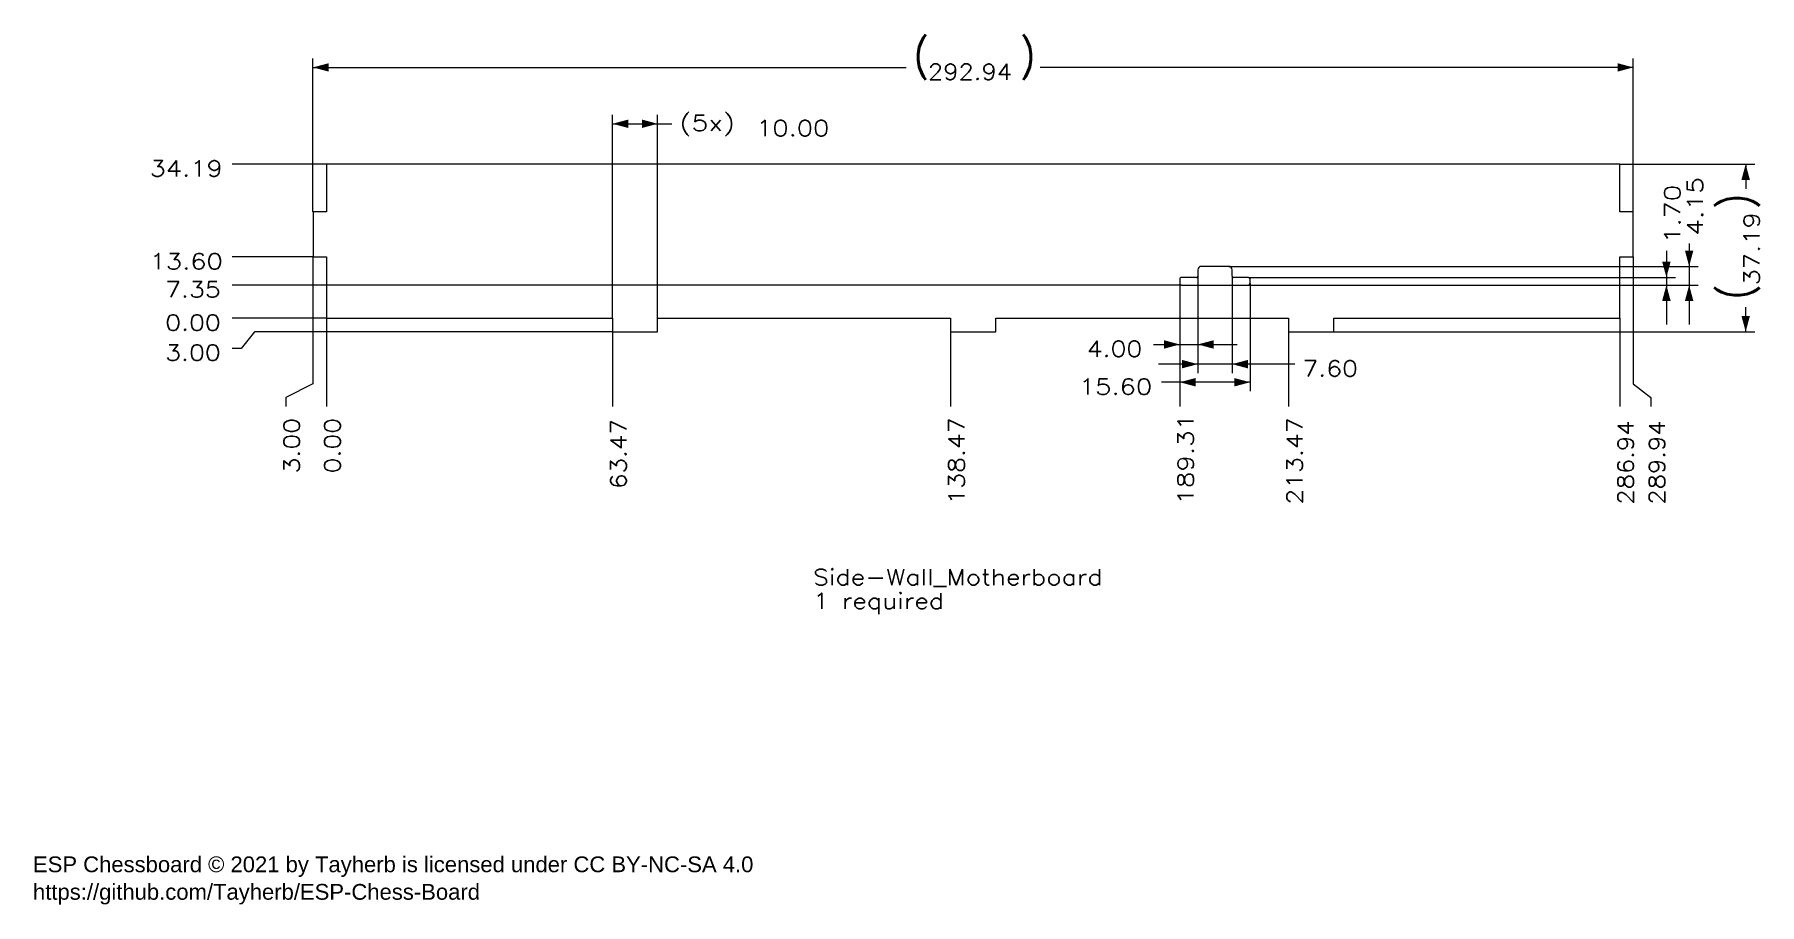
# Model space of a CAD drawing. Header units: millimetres. Extents: x 6 to 388, y 3 to 196.
import ezdxf

# ---------------------------------------------------------------- set-up
doc = ezdxf.new("R2010")
doc.units = ezdxf.units.MM
doc.layers.add('1', color=7, linetype='Continuous', true_color=0xffffff)
doc.styles.add('Arial', font='Arial')
doc.styles.add('blockfont', font='simplex.shx')
doc.dimstyles.get("Standard").update_dxf_attribs({"dimtxt": 0.18, "dimasz": 0.18, "dimexe": 0.18, "dimexo": 0.0625, "dimgap": 0.09, "dimtad": 0, "dimtih": 1, "dimtoh": 1, "dimdec": 4, "dimzin": 0, "dimdsep": 46, "dimtxsty": 'Standard', "dimcen": 0.09, "dimadec": 0, "dimazin": 0, "dimtfac": 1, "dimtdec": 4, "dimtofl": 0, "dimtmove": 0, "dimatfit": 3, "dimfxl": 0, "dimtolj": 1, "dimtzin": 0, "dimarcsym": 0})

# ---------------------------------------------------------------- blocks, each defined once
blk = doc.blocks.new('_U0')
at = {"layer": '1', "color": 18, "lineweight": 13}
for p, q in [((259.7, 140.54), (259.7, 116.63)), ((275.3, 140.54), (275.3, 116.63)), ((275.3, 118.63), (255.62, 118.63))]:
    blk.add_line(p, q, dxfattribs=at)
at = {"layer": '1', "color": 18, "lineweight": 18}
for points in [[(259.7, 118.63), (263.2, 119.56), (263.2, 117.69)], [(275.3, 118.63), (271.8, 117.69), (271.8, 119.56)]]:
    blk.add_solid(points, dxfattribs=at)
at = {"layer": '1', "color": 18, "linetype": 'Continuous', "lineweight": 13, "insert": (237.33, 115.9), "char_height": 3.5, "attachment_point": 7, "line_spacing_factor": 0.903614, "style": 'blockfont'}
blk.add_mtext('\\W1.2031;15.60', dxfattribs=at)
blk = doc.blocks.new('_U2')
at = {"layer": '1', "color": 18, "lineweight": 13}
blk.add_line((70.38, 132.84), (49.41, 132.84), dxfattribs=at)
at = {"layer": '1', "color": 18, "linetype": 'Continuous', "lineweight": 13, "insert": (34.59, 130.12), "char_height": 3.5, "attachment_point": 7, "line_spacing_factor": 0.903614, "style": 'blockfont'}
blk.add_mtext('\\W1.1729;0.00', dxfattribs=at)
blk = doc.blocks.new('_U3')
at = {"layer": '1', "color": 18, "lineweight": 13}
blk.add_line((67.38, 146.44), (49.41, 146.44), dxfattribs=at)
at = {"layer": '1', "color": 18, "linetype": 'Continuous', "lineweight": 13, "insert": (31.13, 143.71), "char_height": 3.5, "attachment_point": 7, "line_spacing_factor": 0.903614, "style": 'blockfont'}
blk.add_mtext('\\W1.2031;13.60', dxfattribs=at)
blk = doc.blocks.new('_U4')
at = {"layer": '1', "color": 18, "lineweight": 13}
blk.add_line((70.38, 167.03), (49.41, 167.03), dxfattribs=at)
at = {"layer": '1', "color": 18, "linetype": 'Continuous', "lineweight": 13, "insert": (31.13, 164.31), "char_height": 3.5, "attachment_point": 7, "line_spacing_factor": 0.903614, "style": 'blockfont'}
blk.add_mtext('\\W1.2031;34.19', dxfattribs=at)
blk = doc.blocks.new('_U5')
at = {"layer": '1', "color": 18, "lineweight": 13}
blk.add_line((260.05, 140.19), (49.41, 140.19), dxfattribs=at)
at = {"layer": '1', "color": 18, "linetype": 'Continuous', "lineweight": 13, "insert": (34.59, 137.47), "char_height": 3.5, "attachment_point": 7, "line_spacing_factor": 0.903614, "style": 'blockfont'}
blk.add_mtext('\\W1.1729;7.35', dxfattribs=at)
blk = doc.blocks.new('_U6')
at = {"layer": '1', "color": 18, "lineweight": 13}
for p, q in [((54.41, 129.84), (51.41, 126.14)), ((133.85, 129.84), (54.41, 129.84)), ((51.41, 126.14), (49.41, 126.14))]:
    blk.add_line(p, q, dxfattribs=at)
at = {"layer": '1', "color": 18, "linetype": 'Continuous', "lineweight": 13, "insert": (34.59, 123.42), "char_height": 3.5, "attachment_point": 7, "line_spacing_factor": 0.903614, "style": 'blockfont'}
blk.add_mtext('\\W1.1729;3.00', dxfattribs=at)
blk = doc.blocks.new('_U7')
at = {"layer": '1', "color": 18, "lineweight": 13}
blk.add_line((70.38, 132.84), (70.38, 113.24), dxfattribs=at)
at = {"layer": '1', "color": 18, "linetype": 'Continuous', "lineweight": 13, "insert": (73.45, 98.39), "char_height": 3.5, "attachment_point": 7, "rotation": 90, "line_spacing_factor": 0.903614, "style": 'blockfont'}
blk.add_mtext('\\W1.1729;0.00', dxfattribs=at)
blk = doc.blocks.new('_U8')
at = {"layer": '1', "color": 18, "lineweight": 13}
blk.add_line((133.85, 129.84), (133.85, 113.24), dxfattribs=at)
at = {"layer": '1', "color": 18, "linetype": 'Continuous', "lineweight": 13, "insert": (136.92, 94.93), "char_height": 3.5, "attachment_point": 7, "rotation": 90, "line_spacing_factor": 0.903614, "style": 'blockfont'}
blk.add_mtext('\\W1.1494;63.47', dxfattribs=at)
blk = doc.blocks.new('_U9')
at = {"layer": '1', "color": 18, "lineweight": 13}
blk.add_line((208.85, 129.84), (208.85, 113.24), dxfattribs=at)
at = {"layer": '1', "color": 18, "linetype": 'Continuous', "lineweight": 13, "insert": (211.92, 91.47), "char_height": 3.5, "attachment_point": 7, "rotation": 90, "line_spacing_factor": 0.903614, "style": 'blockfont'}
blk.add_mtext('\\W1.1743;138.47', dxfattribs=at)
blk = doc.blocks.new('_U10')
at = {"layer": '1', "color": 18, "lineweight": 13}
blk.add_line((283.85, 129.84), (283.85, 113.24), dxfattribs=at)
at = {"layer": '1', "color": 18, "linetype": 'Continuous', "lineweight": 13, "insert": (286.92, 91.47), "char_height": 3.5, "attachment_point": 7, "rotation": 90, "line_spacing_factor": 0.903614, "style": 'blockfont'}
blk.add_mtext('\\W1.1743;213.47', dxfattribs=at)
blk = doc.blocks.new('_U11')
at = {"layer": '1', "color": 18, "lineweight": 13}
blk.add_line((357.32, 132.84), (357.32, 113.24), dxfattribs=at)
at = {"layer": '1', "color": 18, "linetype": 'Continuous', "lineweight": 13, "insert": (360.39, 91.47), "char_height": 3.5, "attachment_point": 7, "rotation": 90, "line_spacing_factor": 0.903614, "style": 'blockfont'}
blk.add_mtext('\\W1.1315;286.94', dxfattribs=at)
blk = doc.blocks.new('_U12')
at = {"layer": '1', "color": 18, "lineweight": 13}
for p, q in [((360.32, 146.44), (360.32, 118.24)), ((360.32, 118.24), (364.24, 115.24)), ((364.24, 115.24), (364.24, 113.24))]:
    blk.add_line(p, q, dxfattribs=at)
at = {"layer": '1', "color": 18, "linetype": 'Continuous', "lineweight": 13, "insert": (367.31, 91.47), "char_height": 3.5, "attachment_point": 7, "rotation": 90, "line_spacing_factor": 0.903614, "style": 'blockfont'}
blk.add_mtext('\\W1.1315;289.94', dxfattribs=at)
blk = doc.blocks.new('_U13')
at = {"layer": '1', "color": 18, "lineweight": 13}
blk.add_line((259.7, 140.54), (259.7, 113.24), dxfattribs=at)
at = {"layer": '1', "color": 18, "linetype": 'Continuous', "lineweight": 13, "insert": (262.76, 91.47), "char_height": 3.5, "attachment_point": 7, "rotation": 90, "line_spacing_factor": 0.903614, "style": 'blockfont'}
blk.add_mtext('\\W1.2205;189.31', dxfattribs=at)
blk = doc.blocks.new('_U14')
at = {"layer": '1', "color": 18, "lineweight": 13}
for p, q in [((67.38, 146.44), (67.38, 118.24)), ((67.38, 118.24), (61.36, 115.24)), ((61.36, 115.24), (61.36, 113.24))]:
    blk.add_line(p, q, dxfattribs=at)
at = {"layer": '1', "color": 18, "linetype": 'Continuous', "lineweight": 13, "insert": (64.42, 98.39), "char_height": 3.5, "attachment_point": 7, "rotation": 90, "line_spacing_factor": 0.903614, "style": 'blockfont'}
blk.add_mtext('\\W1.1729;3.00', dxfattribs=at)
blk = doc.blocks.new('_U15')
at = {"layer": '1', "color": 18, "lineweight": 13}
for p, q in [((357.32, 167.03), (387.26, 167.03)), ((385.26, 167.03), (385.26, 161.57)), ((385.26, 129.84), (385.26, 135.3)), ((293.85, 129.84), (387.26, 129.84))]:
    blk.add_line(p, q, dxfattribs=at)
at = {"layer": '1', "color": 18, "lineweight": 18}
for points in [[(385.26, 167.03), (386.2, 163.53), (384.32, 163.53)], [(385.26, 129.84), (384.32, 133.34), (386.2, 133.34)]]:
    blk.add_solid(points, dxfattribs=at)
at = {"layer": '1', "color": 18, "linetype": 'Continuous', "lineweight": 13, "char_height": 3.5, "attachment_point": 7, "rotation": 90, "line_spacing_factor": 0.903614, "style": 'blockfont'}
for s, insert in [('\\W0.8563;{\\H1.88x;)}', (388.33, 157.08)), ('\\W1.2031;37.19', (388.33, 140.11)), ('\\W0.8563;{\\H1.88x;(}', (388.33, 136.96))]:
    blk.add_mtext(s, dxfattribs=dict(at, insert=insert))
blk = doc.blocks.new('_U16')
at = {"layer": '1', "color": 18, "lineweight": 13}
for p, q in [((367.67, 147.77), (367.67, 131.44)), ((274.95, 141.89), (369.67, 141.89)), ((274.95, 140.19), (369.67, 140.19))]:
    blk.add_line(p, q, dxfattribs=at)
at = {"layer": '1', "color": 18, "lineweight": 18}
for points in [[(367.67, 141.89), (366.73, 145.39), (368.61, 145.39)], [(367.67, 140.19), (368.61, 136.69), (366.73, 136.69)]]:
    blk.add_solid(points, dxfattribs=at)
at = {"layer": '1', "color": 18, "linetype": 'Continuous', "lineweight": 13, "insert": (370.73, 149.42), "char_height": 3.5, "attachment_point": 7, "rotation": 90, "line_spacing_factor": 0.903614, "style": 'blockfont'}
blk.add_mtext('\\W1.2443;1.70', dxfattribs=at)
blk = doc.blocks.new('_U17')
at = {"layer": '1', "color": 18, "lineweight": 13}
for p, q in [((372.72, 149.45), (372.72, 131.44)), ((270.55, 144.34), (374.72, 144.34)), ((274.95, 140.19), (374.72, 140.19))]:
    blk.add_line(p, q, dxfattribs=at)
at = {"layer": '1', "color": 18, "lineweight": 18}
for points in [[(372.72, 144.34), (371.78, 147.84), (373.65, 147.84)], [(372.72, 140.19), (373.65, 136.69), (371.78, 136.69)]]:
    blk.add_solid(points, dxfattribs=at)
at = {"layer": '1', "color": 18, "linetype": 'Continuous', "lineweight": 13, "insert": (375.78, 151.11), "char_height": 3.5, "attachment_point": 7, "rotation": 90, "line_spacing_factor": 0.903614, "style": 'blockfont'}
blk.add_mtext('\\W1.2443;4.15', dxfattribs=at)
blk = doc.blocks.new('_U18')
at = {"layer": '1', "color": 18, "lineweight": 13}
for p, q in [((67.38, 156.44), (67.38, 190.49)), ((67.38, 188.49), (198.99, 188.49)), ((360.32, 188.49), (228.72, 188.49)), ((360.32, 156.44), (360.32, 190.49))]:
    blk.add_line(p, q, dxfattribs=at)
at = {"layer": '1', "color": 18, "lineweight": 18}
for points in [[(67.38, 188.49), (70.88, 189.42), (70.88, 187.55)], [(360.32, 188.49), (356.82, 187.55), (356.82, 189.42)]]:
    blk.add_solid(points, dxfattribs=at)
at = {"layer": '1', "color": 18, "linetype": 'Continuous', "lineweight": 13, "char_height": 3.5, "attachment_point": 7, "line_spacing_factor": 0.903614, "style": 'blockfont'}
for s, insert in [('\\W0.8563;{\\H1.88x;(}', (200.67, 185.76)), ('\\W0.8563;{\\H1.88x;)}', (224.25, 185.76)), ('\\W1.1315;292.94', (203.82, 185.76))]:
    blk.add_mtext(s, dxfattribs=dict(at, insert=insert))
blk = doc.blocks.new('_U19')
at = {"layer": '1', "color": 18, "lineweight": 13}
for p, q in [((133.85, 132.84), (133.85, 177.98)), ((143.85, 132.84), (143.85, 177.98)), ((133.85, 175.98), (147.01, 175.98))]:
    blk.add_line(p, q, dxfattribs=at)
at = {"layer": '1', "color": 18, "lineweight": 18}
for points in [[(133.85, 175.98), (137.35, 176.92), (137.35, 175.04)], [(143.85, 175.98), (140.35, 175.04), (140.35, 176.92)]]:
    blk.add_solid(points, dxfattribs=at)
at = {"layer": '1', "color": 18, "linetype": 'Continuous', "lineweight": 13, "char_height": 3.5, "attachment_point": 7, "line_spacing_factor": 0.903614, "style": 'blockfont'}
for s, insert in [('\\W1.2644;(5x)', (148.69, 173.26)), ('\\W1.2031;10.00', (165.7, 173.26))]:
    blk.add_mtext(s, dxfattribs=dict(at, insert=insert))
blk = doc.blocks.new('_U20')
at = {"layer": '1', "color": 18, "lineweight": 13}
for p, q in [((263.7, 142.13), (263.7, 120.64)), ((271.3, 142.14), (271.3, 120.64)), ((285.24, 122.64), (254.95, 122.64))]:
    blk.add_line(p, q, dxfattribs=at)
at = {"layer": '1', "color": 18, "lineweight": 18}
for points in [[(263.7, 122.64), (260.2, 121.71), (260.2, 123.58)], [(271.3, 122.64), (274.8, 123.58), (274.8, 121.71)]]:
    blk.add_solid(points, dxfattribs=at)
at = {"layer": '1', "color": 18, "linetype": 'Continuous', "lineweight": 13, "insert": (286.93, 119.92), "char_height": 3.5, "attachment_point": 7, "line_spacing_factor": 0.903614, "style": 'blockfont'}
blk.add_mtext('\\W1.1729;7.60', dxfattribs=at)
blk = doc.blocks.new('_U21')
at = {"layer": '1', "color": 18, "lineweight": 13}
for p, q in [((263.7, 142.13), (263.7, 125.01)), ((259.7, 140.54), (259.7, 125.01)), ((253.89, 127.01), (272.45, 127.01))]:
    blk.add_line(p, q, dxfattribs=at)
at = {"layer": '1', "color": 18, "lineweight": 18}
for points in [[(259.7, 127.01), (256.2, 126.07), (256.2, 127.95)], [(263.7, 127.01), (267.2, 127.95), (267.2, 126.07)]]:
    blk.add_solid(points, dxfattribs=at)
at = {"layer": '1', "color": 18, "linetype": 'Continuous', "lineweight": 13, "insert": (239.07, 124.29), "char_height": 3.5, "attachment_point": 7, "line_spacing_factor": 0.903614, "style": 'blockfont'}
blk.add_mtext('\\W1.1729;4.00', dxfattribs=at)

msp = doc.modelspace()

# ---------------------------------------------------------------- linework, layer by layer
at = {"layer": '1', "color": 154, "linetype": 'Continuous', "lineweight": 18}
for p, q in [((70.384, 167.03), (70.384, 156.435)), ((357.324, 167.03), (70.384, 167.03)), ((357.324, 156.435), (357.324, 167.03)), ((70.384, 156.435), (67.384, 156.435)), ((67.384, 156.435), (67.384, 146.435)), ((360.324, 156.435), (357.324, 156.435)), ((360.324, 146.435), (360.324, 156.435)), ((67.384, 146.435), (70.384, 146.435)), ((70.384, 146.435), (70.384, 132.84)), ((357.324, 132.84), (357.324, 146.435)), ((357.324, 146.435), (360.324, 146.435)), ((263.444, 141.883), (260.048, 141.891)), ((263.695, 143.59), (263.695, 142.133)), ((270.549, 144.34), (264.445, 144.34)), ((271.299, 142.145), (271.299, 143.59)), ((274.947, 141.891), (271.549, 141.895)), ((259.697, 141.541), (259.697, 140.54)), ((260.047, 140.19), (274.947, 140.19)), ((275.297, 140.54), (275.297, 141.541)), ((70.384, 132.84), (133.854, 132.84)), ((133.854, 132.84), (133.854, 129.84)), ((143.854, 132.84), (208.854, 132.84)), ((143.854, 129.84), (143.854, 132.84)), ((208.854, 132.84), (208.854, 129.84)), ((218.854, 132.84), (283.854, 132.84)), ((218.854, 129.84), (218.854, 132.84)), ((283.854, 132.84), (283.854, 129.84)), ((293.854, 129.84), (293.854, 132.84)), ((293.854, 132.84), (357.324, 132.84)), ((133.854, 129.84), (143.854, 129.84)), ((208.854, 129.84), (218.854, 129.84)), ((283.854, 129.84), (293.854, 129.84))]:
    msp.add_line(p, q, dxfattribs=at)
for centre, radius, start, end in [((260.047, 141.541), 0.35, 89.85516, 179.99938), ((263.445, 142.133), 0.25, 269.85516, 359.99935), ((264.445, 143.59), 0.75, 90, 180), ((270.549, 143.59), 0.75, 360, 90), ((271.549, 142.145), 0.25, 180.00111, 269.93201), ((274.947, 141.541), 0.35, 359.9995, 89.93201), ((260.047, 140.54), 0.35, 180, 270), ((274.947, 140.54), 0.35, 270, 360)]:
    msp.add_arc(centre, radius, start, end, dxfattribs=at)

# ---------------------------------------------------------------- texts
at = {"layer": '1', "color": 18, "linetype": 'Continuous', "lineweight": 13, "char_height": 3.5, "attachment_point": 7}
for s, insert, line_spacing_factor, style in [('\\W1.1902;Side-Wall_Motherboard\\P1 required', (178.31, 67.192), 0.903614, 'blockfont'), ('\\fArial|b0|i0;\\W1.0000;ESP Chessboard © 2021 by Tayherb is licensed under CC BY-NC-SA 4.0\\Phttps://github.com/Tayherb/ESP-Chess-Board', (5.25, 2.74), 1.047437, 'Arial')]:
    msp.add_mtext(s, dxfattribs=dict(at, insert=insert, line_spacing_factor=line_spacing_factor, style=style))

# ---------------------------------------------------------------- dimensions: what is measured, and where the dimension line sits
at = {"layer": '1', "color": 18, "linetype": 'Continuous', "lineweight": 13}
for base, p1, p2, override, picture, middle in [((67.384, 188.486), (360.324, 156.435), (67.384, 156.435), {"dimtxt": 3.5, "dimasz": 3.5, "dimexe": 2, "dimexo": 0, "dimgap": 1.5, "dimtih": 0, "dimtoh": 0, "dimdec": 2, "dimlfac": 1, "dimdsep": 46, "dimlunit": 2, "dimpost": '(<>)', "dimtxsty": 'blockfont', "dimsah": 1, "dimse1": 0, "dimse2": 0, "dimsd1": 0, "dimsd2": 0, "dimclrd": 18, "dimclre": 18, "dimclrt": 18, "dimtol": 0, "dimtm": -0.1, "dimtfac": 1, "dimtdec": 2, "dimtofl": 1, "dimtmove": 0, "dimlwd": 13, "dimlwe": 13}, '_U18', (213.854, 188.486)), ((259.697, 127.011), (263.695, 142.133), (259.697, 140.54), {"dimtxt": 3.5, "dimasz": 3.5, "dimexe": 2, "dimexo": 0, "dimgap": 1.5, "dimtih": 0, "dimtoh": 0, "dimdec": 2, "dimlfac": 1, "dimdsep": 46, "dimlunit": 2, "dimtxsty": 'blockfont', "dimsah": 1, "dimse1": 0, "dimse2": 0, "dimsd1": 0, "dimsd2": 0, "dimclrd": 18, "dimclre": 18, "dimclrt": 18, "dimtol": 0, "dimtm": -0.1, "dimtfac": 1, "dimtdec": 2, "dimtofl": 1, "dimtmove": 0, "dimlwd": 13, "dimlwe": 13}, '_U21', (242.114, 127.011)), ((271.299, 122.644), (263.695, 142.133), (271.299, 142.145), {"dimtxt": 3.5, "dimasz": 3.5, "dimexe": 2, "dimexo": 0, "dimgap": 1.5, "dimtih": 0, "dimtoh": 0, "dimdec": 2, "dimlfac": 1, "dimdsep": 46, "dimlunit": 2, "dimtxsty": 'blockfont', "dimsah": 1, "dimse1": 0, "dimse2": 0, "dimsd1": 0, "dimsd2": 0, "dimclrd": 18, "dimclre": 18, "dimclrt": 18, "dimtol": 0, "dimtm": -0.1, "dimtfac": 1, "dimtdec": 2, "dimtofl": 1, "dimtmove": 0, "dimlwd": 13, "dimlwe": 13}, '_U20', (293.496, 122.644)), ((275.297, 118.625), (259.697, 141.541), (275.297, 140.54), {"dimtxt": 3.5, "dimasz": 3.5, "dimexe": 2, "dimexo": 0, "dimgap": 1.5, "dimtih": 0, "dimtoh": 0, "dimdec": 2, "dimlfac": 1, "dimdsep": 46, "dimlunit": 2, "dimtxsty": 'blockfont', "dimsah": 1, "dimse1": 0, "dimse2": 0, "dimsd1": 0, "dimsd2": 0, "dimclrd": 18, "dimclre": 18, "dimclrt": 18, "dimtol": 0, "dimtm": -0.1, "dimtfac": 1, "dimtdec": 2, "dimtofl": 1, "dimtmove": 0, "dimlwd": 13, "dimlwe": 13}, '_U0', (240.697, 118.625))]:
    dim = msp.add_linear_dim(base=base, p1=p1, p2=p2, dimstyle='Standard', override=override, dxfattribs=at)
    dim.commit()
    dim.dimension.update_dxf_attribs({"geometry": picture, "text_midpoint": middle, "dimtype": 160})
dim = msp.add_linear_dim(base=(143.854, 175.979), p1=(133.854, 132.84), p2=(143.854, 132.84), text='\\C18;{\\H1.00x;\\Fsimplex.shx;(5x)\\Fsimplex.shx;}\\C18; <> ', dimstyle='Standard', override={"dimtxt": 3.5, "dimasz": 3.5, "dimexe": 2, "dimexo": 0, "dimgap": 1.5, "dimtih": 0, "dimtoh": 0, "dimdec": 2, "dimlfac": 1, "dimdsep": 46, "dimlunit": 2, "dimtxsty": 'blockfont', "dimsah": 1, "dimse1": 0, "dimse2": 0, "dimsd1": 0, "dimsd2": 0, "dimclrd": 18, "dimclre": 18, "dimclrt": 18, "dimtol": 0, "dimtm": -0.1, "dimtfac": 1, "dimtdec": 2, "dimtofl": 1, "dimtmove": 0, "dimlwd": 13, "dimlwe": 13}, dxfattribs=at)
dim.commit()
dim.dimension.update_dxf_attribs({"geometry": '_U19', "text_midpoint": (165.495, 175.979), "dimtype": 160})
for feature_location, offset, dtype, text, picture, middle in [((70.384, 167.03), (-20.976, 0), 0, '\\C18;34.19', '_U4', (39.424, 167.03)), ((67.384, 146.435), (-17.976, 0), 0, '\\C18;13.60', '_U3', (39.424, 146.435)), ((67.384, 146.435), (-6.026, -33.195), 1, '\\C18;3.00', '_U14', (61.358, 104.989)), ((360.324, 146.435), (3.919, -33.195), 1, '\\C18;289.94', '_U12', (364.243, 101.525)), ((274.947, 140.19), (-225.539, 0), 0, '\\C18;7.35', '_U5', (41.156, 140.19)), ((259.697, 140.54), (0, -27.3), 1, '\\C18;189.31', '_U13', (259.697, 101.525)), ((70.384, 132.84), (-20.976, 0), 0, '\\C18;0.00', '_U2', (41.156, 132.84)), ((133.854, 129.84), (-84.446, -3.703), 0, '\\C18;3.00', '_U6', (41.156, 126.138)), ((70.384, 132.84), (0, -19.6), 1, '\\C18;0.00', '_U7', (70.384, 104.989)), ((133.854, 129.84), (0, -16.6), 1, '\\C18;63.47', '_U8', (133.854, 103.257)), ((208.854, 129.84), (0, -16.6), 1, '\\C18;138.47', '_U9', (208.854, 101.525)), ((283.854, 129.84), (0, -16.6), 1, '\\C18;213.47', '_U10', (283.854, 101.525)), ((357.324, 132.84), (0, -19.6), 1, '\\C18;286.94', '_U11', (357.324, 101.525))]:
    dim = msp.add_ordinate_dim(feature_location=feature_location, offset=offset, dtype=dtype, origin=(70.384, 132.84), text=text, dimstyle='Standard', override={"dimtxt": 3.5, "dimasz": 3.5, "dimexe": 2, "dimexo": 0, "dimgap": 1.5, "dimtih": 0, "dimdec": 2, "dimlfac": 1, "dimdsep": 46, "dimlunit": 2, "dimpost": '', "dimtxsty": 'blockfont', "dimsah": 1, "dimse1": 0, "dimse2": 0, "dimsd1": 0, "dimsd2": 0, "dimclrd": 18, "dimclre": 18, "dimclrt": 18, "dimtol": 0, "dimtm": -0.1, "dimtfac": 1, "dimtdec": 2, "dimtofl": 1, "dimtmove": 0, "dimlwd": 13, "dimlwe": 13}, dxfattribs=at)
    dim.commit()
    dim.dimension.update_dxf_attribs({"geometry": picture, "text_midpoint": middle})
for base, p1, p2, override, picture, middle in [((385.26, 129.84), (357.324, 167.03), (293.854, 129.84), {"dimtxt": 3.5, "dimasz": 3.5, "dimexe": 2, "dimexo": 0, "dimgap": 1.5, "dimtih": 0, "dimtoh": 0, "dimdec": 2, "dimlfac": 1, "dimdsep": 46, "dimlunit": 2, "dimpost": '(<>)', "dimtxsty": 'blockfont', "dimsah": 1, "dimse1": 0, "dimse2": 0, "dimsd1": 0, "dimsd2": 0, "dimclrd": 18, "dimclre": 18, "dimclrt": 18, "dimtol": 0, "dimtm": -0.1, "dimtfac": 1, "dimtdec": 2, "dimtofl": 1, "dimtmove": 0, "dimlwd": 13, "dimlwe": 13}, '_U15', (385.26, 148.435)), ((372.716, 144.34), (274.947, 140.19), (270.549, 144.34), {"dimtxt": 3.5, "dimasz": 3.5, "dimexe": 2, "dimexo": 0, "dimgap": 1.5, "dimtih": 0, "dimtoh": 0, "dimdec": 2, "dimlfac": 1, "dimdsep": 46, "dimlunit": 2, "dimtxsty": 'blockfont', "dimsah": 1, "dimse1": 0, "dimse2": 0, "dimsd1": 0, "dimsd2": 0, "dimclrd": 18, "dimclre": 18, "dimclrt": 18, "dimtol": 0, "dimtm": -0.1, "dimtfac": 1, "dimtdec": 2, "dimtofl": 1, "dimtmove": 0, "dimlwd": 13, "dimlwe": 13}, '_U17', (372.716, 161.924)), ((367.667, 141.891), (274.947, 140.19), (274.947, 141.891), {"dimtxt": 3.5, "dimasz": 3.5, "dimexe": 2, "dimexo": 0, "dimgap": 1.5, "dimtih": 0, "dimtoh": 0, "dimdec": 2, "dimlfac": 1, "dimdsep": 46, "dimlunit": 2, "dimtxsty": 'blockfont', "dimsah": 1, "dimse1": 0, "dimse2": 0, "dimsd1": 0, "dimsd2": 0, "dimclrd": 18, "dimclre": 18, "dimclrt": 18, "dimtol": 0, "dimtm": -0.1, "dimtfac": 1, "dimtdec": 2, "dimtofl": 1, "dimtmove": 0, "dimlwd": 13, "dimlwe": 13}, '_U16', (367.667, 159.224))]:
    dim = msp.add_linear_dim(base=base, p1=p1, p2=p2, angle=90, dimstyle='Standard', override=override, dxfattribs=at)
    dim.commit()
    dim.dimension.update_dxf_attribs({"geometry": picture, "text_midpoint": middle, "dimtype": 160})

doc.saveas('drawing.dxf')
